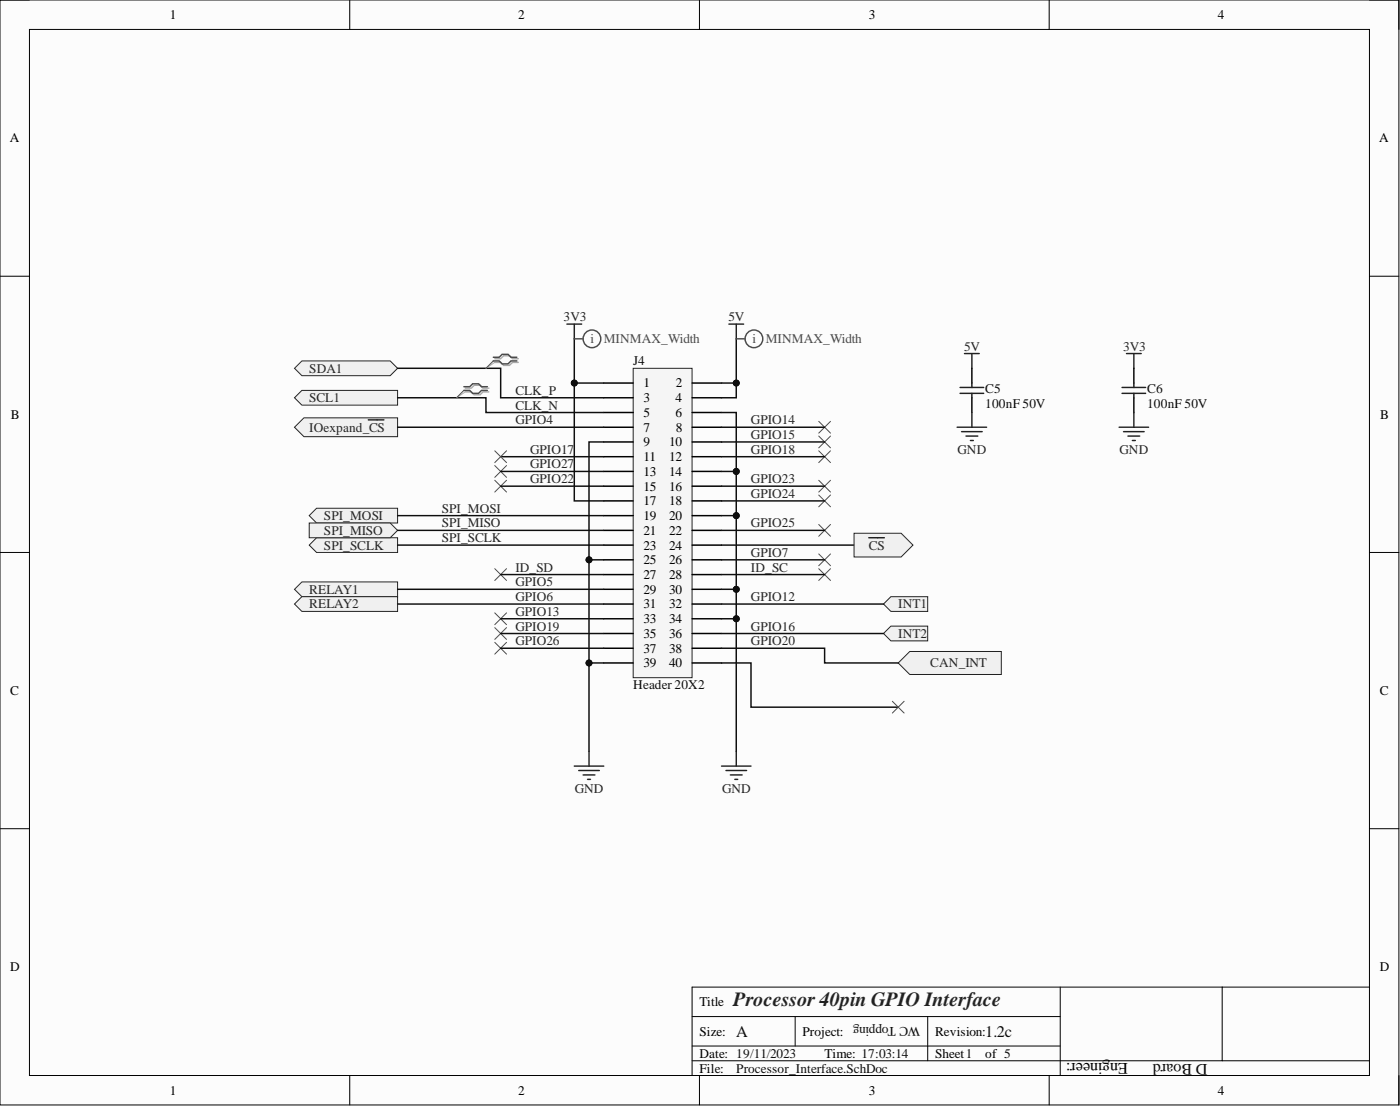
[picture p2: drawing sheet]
<svg xmlns="http://www.w3.org/2000/svg" width="241mm" height="190mm" viewBox="0 0 241 190" stroke-linecap="round" stroke-linejoin="round" font-family="sans-serif">
<defs><g id="words">
<text font-size="3.5" fill="#262626" x="126.4" y="173.3">Processor 40pin GPIO Interface</text>
<g font-size="2.8" fill="#0e0e0e">
<text x="126.9" y="178.6">A</text>
<text x="169.8" y="178.6">1.2c</text>
<text x="208.1" y="183.3" transform="rotate(-180 208.1 183.3)">D Board</text>
</g>
<text font-size="2.8" x="194.4" y="183" transform="rotate(-180 194.4 183)">Engineer:</text>
<g font-size="2.3">
<text x="29.3" y="3.3">1</text>
<text x="89.3" y="3.3">2</text>
<text x="149.7" y="3.3">3</text>
<text x="209.9" y="3.3">4</text>
<text x="1.7" y="24.5">A</text>
<text x="237.7" y="24.5">A</text>
<text x="110.9" y="66.7">1</text>
<text x="110.9" y="69.3">3</text>
<text x="110.9" y="71.8">5</text>
<text x="116.4" y="69.3">4</text>
<text x="116.4" y="71.8">6</text>
<text x="116.5" y="66.7">2</text>
<text x="1.9" y="72.2">B</text>
<text x="110.9" y="74.3">7</text>
<text x="110.9" y="76.9">9</text>
<text x="115.3" y="76.9">10</text>
<text x="116.5" y="74.3">8</text>
<text x="237.9" y="72.2">B</text>
<text x="110.9" y="79.4">11</text>
<text x="110.9" y="82">13</text>
<text x="115.3" y="79.4">12</text>
<text x="115.3" y="82">14</text>
<text x="110.9" y="84.5">15</text>
<text x="110.9" y="87">17</text>
<text x="110.9" y="89.6">19</text>
<text x="115.3" y="84.5">16</text>
<text x="115.3" y="87">18</text>
<text x="115.3" y="89.6">20</text>
<text x="110.9" y="92.1">21</text>
<text x="110.9" y="94.7">23</text>
<text x="115.3" y="92.1">22</text>
<text x="115.3" y="94.7">24</text>
<text x="110.9" y="97.2">25</text>
<text x="110.9" y="99.7">27</text>
<text x="115.3" y="97.2">26</text>
<text x="115.3" y="99.7">28</text>
<text x="110.9" y="102.3">29</text>
<text x="110.9" y="104.8">31</text>
<text x="110.9" y="107.3">33</text>
<text x="115.3" y="102.3">30</text>
<text x="115.3" y="104.8">32</text>
<text x="115.3" y="107.3">34</text>
<text x="110.9" y="109.9">35</text>
<text x="110.9" y="112.4">37</text>
<text x="115.3" y="109.9">36</text>
<text x="115.3" y="112.4">38</text>
<text x="1.8" y="119.7">C</text>
<text x="110.9" y="115">39</text>
<text x="115.3" y="115">40</text>
<text x="237.8" y="119.7">C</text>
<text x="1.8" y="167.3">D</text>
<text x="237.8" y="167.3">D</text>
<text x="120.6" y="173.3">Title</text>
<text x="120.6" y="178.4">Size:</text>
<text x="138.3" y="178.4">Project:</text>
<text x="161.2" y="178.4">Revision:</text>
<text x="120.6" y="182.2">Date: 19/11/2023</text>
<text x="120.6" y="184.7">File:</text>
<text x="142.1" y="182.2">Time: 17:03:14</text>
<text x="161.2" y="182.2">Sheet1</text>
<text x="169.8" y="182.2">of 5</text>
<text x="29.3" y="188.5">1</text>
<text x="89.3" y="188.5">2</text>
<text x="149.7" y="188.5">3</text>
<text x="209.9" y="188.5">4</text>
</g>
<g font-size="2.3" fill="#262626">
<text x="97.1" y="55.3">3V3</text>
<text x="125.5" y="55.3">5V</text>
<text x="53.3" y="64.2">SDA1</text>
<text x="166.2" y="60.4">5V</text>
<text x="193.6" y="60.4">3V3</text>
<text x="53.3" y="69.3">SCL1</text>
<text x="88.8" y="68">CLK_P</text>
<text x="88.8" y="70.5">CLK_N</text>
<text x="53.3" y="74.3">IOexpand_CS</text>
<text x="88.8" y="73.1">GPIO4</text>
<text x="129.4" y="73.1">GPIO14</text>
<text x="129.4" y="75.6">GPIO15</text>
<text x="91.4" y="78.2">GPIO17</text>
<text x="91.4" y="80.7">GPIO27</text>
<text x="91.4" y="83.2">GPIO22</text>
<text x="129.4" y="78.2">GPIO18</text>
<text x="129.4" y="83.2">GPIO23</text>
<text x="165.1" y="78.2">GND</text>
<text x="193" y="78.2">GND</text>
<text x="55.8" y="89.6">SPI_MOSI</text>
<text x="76.1" y="88.3">SPI_MOSI</text>
<text x="129.4" y="85.8">GPIO24</text>
<text x="55.8" y="94.7">SPI_SCLK</text>
<text x="55.8" y="92.1">SPI_MISO</text>
<text x="76.1" y="90.8">SPI_MISO</text>
<text x="76.1" y="93.4">SPI_SCLK</text>
<text x="129.4" y="95.9">GPIO7</text>
<text x="129.4" y="90.8">GPIO25</text>
<text x="149.7" y="94.7">CS</text>
<text x="88.8" y="98.5">ID_SD</text>
<text x="88.8" y="101">GPIO5</text>
<text x="129.4" y="98.5">ID_SC</text>
<text x="53.3" y="102.3">RELAY1</text>
<text x="53.3" y="104.8">RELAY2</text>
<text x="88.8" y="106.1">GPIO13</text>
<text x="88.8" y="103.5">GPIO6</text>
<text x="129.4" y="103.5">GPIO12</text>
<text x="154.8" y="104.8">INT1</text>
<text x="88.8" y="111.1">GPIO26</text>
<text x="88.8" y="108.6">GPIO19</text>
<text x="129.4" y="108.6">GPIO16</text>
<text x="129.4" y="111.1">GPIO20</text>
<text x="154.8" y="109.9">INT2</text>
<text x="160.3" y="115">CAN_INT</text>
<text x="99.1" y="136.5">GND</text>
<text x="124.4" y="136.5">GND</text>
</g>
<g font-size="2.3" fill="#4c4c4c">
<text x="101.8" y="59.1">i</text>
<text x="104.1" y="59.1">MINMAX_Width</text>
<text x="129.7" y="59.1">i</text>
<text x="132" y="59.1">MINMAX_Width</text>
</g>
<g font-size="2.3" fill="#0e0e0e">
<text x="109.1" y="62.9">J4</text>
<text x="169.8" y="67.8">C5</text>
<text x="169.8" y="70.3">100nF 50V</text>
<text x="197.7" y="67.8">C6</text>
<text x="197.7" y="70.3">100nF 50V</text>
<text x="109.1" y="118.8">Header 20X2</text>
<text x="158.6" y="176.9" transform="rotate(-180 158.6 176.9)">WC Topping</text>
<text x="126.9" y="184.7">Processor_Interface.SchDoc</text>
</g>
</g></defs>
<path d="M0 0h241.1v190.3h-241.1z" fill-rule="evenodd" fill="#fcfcfc"/>
<path d="M0 0h241.1v190.3h-241.1z" fill="none" stroke="#000" stroke-width=".17"/>
<path d="M5.1 5.1h230.9v180.1h-230.9z" fill-rule="evenodd" fill="#fcfcfc"/>
<g fill="none" stroke="#000" stroke-width=".17">
<path d="M0 0h5.1M60.3 0v5.1M120.6 0v5.1M180.8 0v5.1M236 0h5.1v5.1M5.1 5.1h230.9v180.1h-230.9zM0 47.6h5.1M236 47.6h5.1M0 95.2h5.1M236 95.2h5.1M0 142.7h5.1M236 142.7h5.1"/>
<path d="M119.3 175.1h63.4M137.1 175.1v5.1M159.9 175.1v7.6M182.7 170v15.2M210.7 170v12.7M236 170h-116.7v15.2M60.3 185.2v5.1M119.3 182.7h116.7M119.3 180.2h63.4M120.6 185.2v5.1M180.8 185.2v5.1M241.1 185.2v5.1"/>
</g>
<path d="M97.7 55.8h2.6M99 55.8v2.6M125.6 55.8h2.6M126.9 55.8v2.6M166.2 60.9h2.6M167.5 60.9v2.5" fill="none" stroke="#262626" stroke-width=".25"/>
<path d="M109.1 63.4h10.2v53.3h-10.2z" fill-rule="evenodd" fill="#f5f5f5"/>
<path d="M109.1 63.4h10.2v53.3h-10.2z" fill="none" stroke="#262626" stroke-width=".17"/>
<g fill="none" stroke="#000" stroke-width=".25">
<path d="M104.1 66h5M104.1 68.5h5M104.1 71.1h5M104.1 73.6h5M104.1 76.1h5M104.1 78.7h5M119.3 66h5.1M119.3 68.5h5.1M119.3 71.1h5.1M119.3 73.6h5.1M119.3 76.1h5.1M119.3 78.7h5.1"/>
<path d="M167.5 63.4v2.6M167.5 68.5v2.6M104.1 81.2h5M104.1 83.7h5M104.1 86.3h5M104.1 88.8h5M104.1 91.4h5M104.1 93.9h5M104.1 96.4h5M104.1 99h5M119.3 81.2h5.1M119.3 83.7h5.1"/>
<path d="M119.3 86.3h5.1M119.3 88.8h5.1M119.3 91.4h5.1M119.3 93.9h5.1M119.3 96.4h5.1M119.3 99h5.1M104.1 101.5h5M104.1 104h5M104.1 106.6h5M104.1 109.1h5M104.1 111.7h5M104.1 114.2h5"/>
<path d="M119.3 101.5h5.1M119.3 104h5.1M119.3 106.6h5.1M119.3 109.1h5.1M119.3 111.7h5.1M119.3 114.2h5.1"/>
</g>
<path d="M165.5 66.7h4M165.5 67.8h4M167.5 66v.7M167.5 67.8v.7" fill="none" stroke="#1c1c1c" stroke-width=".25"/>
<g fill="none" stroke="#262626" stroke-width=".25">
<path d="M165 73.6h5M165.7 74.3h3.6M166.5 75.1h2M167.3 75.9h.5M167.5 71.1v2.5M99 132h5.1M99.7 132.7h3.6M100.5 133.5h2M101.3 134.2h.5M101.5 129.4v2.6M124.4 132h5M125.1 132.7h3.6"/>
<path d="M125.9 133.5h2M126.6 134.2h.6M126.9 129.4v2.6"/>
</g>
<g fill="none" stroke="#4c4c4c" stroke-width=".17">
<path d="M141.1 72.6l2 2M141.1 75.1l2 2M141.1 77.6l2 2.1M143.1 72.6l-2 2M143.1 75.1l-2 2M143.1 77.6l-2 2.1M85.3 80.2l2 2M85.3 82.7l2 2.1M85.3 98l2 2M87.3 80.2l-2 2M87.3 82.7l-2 2.1M87.3 98l-2 2"/>
<path d="M141.1 98l2 2M143.1 98l-2 2M85.3 110.6l2 2.1M87.3 110.6l-2 2.1"/>
</g>
<path d="M154.8 114.2l2-2h15.8v4h-15.8z" fill-rule="evenodd" fill="#f0f0f0"/>
<path d="M154.8 114.2l2-2h15.8v4h-15.8z" fill="none" stroke="#262626" stroke-width=".17"/>
<path d="M53.3 93.9l1.3-1.3h13.9v2.6h-13.9z" fill-rule="evenodd" fill="#f0f0f0"/>
<path d="M53.3 93.9l1.3-1.3h13.9v2.6h-13.9z" fill="none" stroke="#262626" stroke-width=".17"/>
<path d="M53.3 88.8l1.3-1.3h13.9v2.6h-13.9z" fill-rule="evenodd" fill="#f0f0f0"/>
<path d="M53.3 88.8l1.3-1.3h13.9v2.6h-13.9z" fill="none" stroke="#262626" stroke-width=".17"/>
<path d="M53.3 90.1h14l1.2 1.3-1.2 1.2h-14z" fill-rule="evenodd" fill="#f0f0f0"/>
<path d="M53.3 90.1h14l1.2 1.3-1.2 1.2h-14z" fill="none" stroke="#262626" stroke-width=".17"/>
<path d="M141.1 82.7l2 2.1M141.1 85.3l2 2M141.1 90.3l2 2.1M143.1 82.7l-2 2.1M143.1 85.3l-2 2M143.1 90.3l-2 2.1M85.3 105.6l2 2M85.3 108.1l2 2M87.3 105.6l-2 2M87.3 108.1l-2 2" fill="none" stroke="#4c4c4c" stroke-width=".17"/>
<path d="M50.8 63.4l1.2-1.2h15.3l1.2 1.2-1.2 1.3h-15.3z" fill-rule="evenodd" fill="#f0f0f0"/>
<path d="M50.8 63.4l1.2-1.2h15.3l1.2 1.2-1.2 1.3h-15.3z" fill="none" stroke="#262626" stroke-width=".17"/>
<path d="M50.8 68.5l1.2-1.3h16.5v2.6h-16.5z" fill-rule="evenodd" fill="#f0f0f0"/>
<path d="M50.8 68.5l1.2-1.3h16.5v2.6h-16.5z" fill="none" stroke="#262626" stroke-width=".17"/>
<path d="M50.8 73.6l1.6-1.6h16.1v3.2h-16.1z" fill-rule="evenodd" fill="#f0f0f0"/>
<path d="M50.8 73.6l1.6-1.6h16.1v3.2h-16.1z" fill="none" stroke="#262626" stroke-width=".17"/>
<path d="M63.5 72.3h2.7" fill="none" stroke="#262626" stroke-width=".25"/>
<path d="M50.8 101.5l1.2-1.3h16.5v2.6h-16.5z" fill-rule="evenodd" fill="#f0f0f0"/>
<path d="M50.8 101.5l1.2-1.3h16.5v2.6h-16.5z" fill="none" stroke="#262626" stroke-width=".17"/>
<path d="M50.8 104l1.2-1.2h16.5v2.5h-16.5z" fill-rule="evenodd" fill="#f0f0f0"/>
<path d="M50.8 104l1.2-1.2h16.5v2.5h-16.5z" fill="none" stroke="#262626" stroke-width=".17"/>
<path d="M141.1 95.4l2 2M143.1 95.4l-2 2" fill="none" stroke="#4c4c4c" stroke-width=".17"/>
<path d="M152.3 104l1.2-1.2h6.4v2.5h-6.4z" fill-rule="evenodd" fill="#f0f0f0"/>
<path d="M152.3 104l1.2-1.2h6.4v2.5h-6.4z" fill="none" stroke="#262626" stroke-width=".17"/>
<path d="M152.3 109.1l1.2-1.3h6.4v2.6h-6.4z" fill-rule="evenodd" fill="#f0f0f0"/>
<path d="M152.3 109.1l1.2-1.3h6.4v2.6h-6.4z" fill="none" stroke="#262626" stroke-width=".17"/>
<path d="M126.9 58.4v7.6h-2.5" fill="none" stroke="#0e0e0e" stroke-width=".25"/>
<circle cx="126.9" cy="66" r=".51" fill="#0e0e0e"/>
<circle cx="126.9" cy="66" r=".51" fill="none" stroke="#0e0e0e" stroke-width=".17"/>
<path d="M99 66h5.1" fill="none" stroke="#0e0e0e" stroke-width=".25"/>
<circle cx="99" cy="66" r=".51" fill="#0e0e0e"/>
<circle cx="99" cy="66" r=".51" fill="none" stroke="#0e0e0e" stroke-width=".17"/>
<path d="M126.9 66v2.5h-2.5" fill="none" stroke="#0e0e0e" stroke-width=".25"/>
<circle cx="126.9" cy="66" r=".51" fill="#0e0e0e"/>
<circle cx="126.9" cy="66" r=".51" fill="none" stroke="#0e0e0e" stroke-width=".17"/>
<path d="M99 58.4v27.9h5.1" fill="none" stroke="#0e0e0e" stroke-width=".25"/>
<circle cx="99" cy="66" r=".51" fill="#0e0e0e"/>
<circle cx="99" cy="66" r=".51" fill="none" stroke="#0e0e0e" stroke-width=".17"/>
<path d="M68.5 73.6h35.6M124.4 71.1h2.5v10.1h-2.5M124.4 73.6h17.7" fill="none" stroke="#0e0e0e" stroke-width=".25"/>
<circle cx="126.9" cy="81.2" r=".51" fill="#0e0e0e"/>
<circle cx="126.9" cy="81.2" r=".51" fill="none" stroke="#0e0e0e" stroke-width=".17"/>
<path d="M86.3 78.7h17.8M124.4 76.1h17.7M124.4 78.7h17.7M86.3 81.2h17.8M86.3 83.7h17.8M124.4 83.7h17.7M126.9 81.2v7.6h-2.5" fill="none" stroke="#0e0e0e" stroke-width=".25"/>
<circle cx="126.9" cy="81.2" r=".51" fill="#0e0e0e"/>
<circle cx="126.9" cy="81.2" r=".51" fill="none" stroke="#0e0e0e" stroke-width=".17"/>
<circle cx="126.9" cy="88.8" r=".51" fill="#0e0e0e"/>
<circle cx="126.9" cy="88.8" r=".51" fill="none" stroke="#0e0e0e" stroke-width=".17"/>
<path d="M68.5 88.8h35.6M68.5 91.4h35.6M68.5 93.9h35.6M124.4 86.3h17.7M124.4 91.4h17.7M124.4 93.9h22.8M126.9 88.8v12.7h-2.5" fill="none" stroke="#0e0e0e" stroke-width=".25"/>
<circle cx="126.9" cy="88.8" r=".51" fill="#0e0e0e"/>
<circle cx="126.9" cy="88.8" r=".51" fill="none" stroke="#0e0e0e" stroke-width=".17"/>
<circle cx="126.9" cy="101.5" r=".51" fill="#0e0e0e"/>
<circle cx="126.9" cy="101.5" r=".51" fill="none" stroke="#0e0e0e" stroke-width=".17"/>
<path d="M101.5 96.4h2.6M124.4 96.4h17.7" fill="none" stroke="#0e0e0e" stroke-width=".25"/>
<circle cx="101.5" cy="96.4" r=".51" fill="#0e0e0e"/>
<circle cx="101.5" cy="96.4" r=".51" fill="none" stroke="#0e0e0e" stroke-width=".17"/>
<path d="M104.1 76.1h-2.6v53.3M86.3 99h17.8M124.4 99h17.7M68.5 101.5h35.6" fill="none" stroke="#0e0e0e" stroke-width=".25"/>
<circle cx="101.5" cy="96.4" r=".51" fill="#0e0e0e"/>
<circle cx="101.5" cy="96.4" r=".51" fill="none" stroke="#0e0e0e" stroke-width=".17"/>
<circle cx="101.5" cy="114.2" r=".51" fill="#0e0e0e"/>
<circle cx="101.5" cy="114.2" r=".51" fill="none" stroke="#0e0e0e" stroke-width=".17"/>
<path d="M68.5 104h35.6M124.4 104h27.9M126.9 101.5v5.1h-2.5" fill="none" stroke="#0e0e0e" stroke-width=".25"/>
<circle cx="126.9" cy="101.5" r=".51" fill="#0e0e0e"/>
<circle cx="126.9" cy="101.5" r=".51" fill="none" stroke="#0e0e0e" stroke-width=".17"/>
<circle cx="126.9" cy="106.6" r=".51" fill="#0e0e0e"/>
<circle cx="126.9" cy="106.6" r=".51" fill="none" stroke="#0e0e0e" stroke-width=".17"/>
<path d="M86.3 106.6h17.8M86.3 109.1h17.8M86.3 111.7h17.8M101.5 114.2h2.6M124.4 109.1h27.9" fill="none" stroke="#0e0e0e" stroke-width=".25"/>
<circle cx="101.5" cy="114.2" r=".51" fill="#0e0e0e"/>
<circle cx="101.5" cy="114.2" r=".51" fill="none" stroke="#0e0e0e" stroke-width=".17"/>
<path d="M126.9 106.6v22.8" fill="none" stroke="#0e0e0e" stroke-width=".25"/>
<circle cx="126.9" cy="106.6" r=".51" fill="#0e0e0e"/>
<circle cx="126.9" cy="106.6" r=".51" fill="none" stroke="#0e0e0e" stroke-width=".17"/>
<path d="M68.5 63.4h17.8v5.1h17.8M68.5 68.5h15.3v2.6h20.3M124.4 114.2h5v7.6h25.4M124.4 111.7h17.7v2.5h12.7" fill="none" stroke="#0e0e0e" stroke-width=".25"/>
<path d="M147.2 91.8h8.1l2.1 2.1-2.1 2h-8.1z" fill-rule="evenodd" fill="#f0f0f0"/>
<path d="M147.2 91.8h8.1l2.1 2.1-2.1 2h-8.1z" fill="none" stroke="#262626" stroke-width=".17"/>
<path d="M192.9 73.6h5.1M193.7 74.3h3.5M194.2 60.9h2.5M194.4 75.1h2M195.2 75.9h.5M195.4 60.9v2.5M195.4 71.1v2.5M149.7 92.6h2.7" fill="none" stroke="#262626" stroke-width=".25"/>
<path d="M79.9 67.2l-1.2 1.3M85 62.2l-1.2 1.2M85.3 77.6l2 2.1M87.3 77.6l-2 2.1M153.8 120.8l2 2M155.8 120.8l-2 2" fill="none" stroke="#4c4c4c" stroke-width=".17"/>
<path d="M195.4 63.4v2.6M195.4 68.5v2.6" fill="none" stroke="#000" stroke-width=".25"/>
<path d="M193.4 66.7h4.1M193.4 67.8h4.1M195.4 66v.7M195.4 67.8v.7" fill="none" stroke="#1c1c1c" stroke-width=".25"/>
<path d="M80.2 66.9h1l.5-.5h1l.5 .5h1.1M80.2 67.5h1l.5 .5h1l.5-.5h1.1M85.3 61.8h1l.5-.5h1l.5 .5h1M85.3 62.4h1l.5 .5h1l.5-.5h1" fill="none" stroke="#aeaeae" stroke-width=".25"/>
<path d="M80.2 67.5l-1.5 1M85.3 62.4l-1.5 1" fill="none" stroke="#aeaeae" stroke-width=".17"/>
<g fill="none" stroke="#4c4c4c" stroke-width=".25">
<path d="M99 58.4h1.5M126.9 58.4h1.5M79.9 66.6h1.1l.5-.5h1l.5 .5h1M79.9 67.2h1.1l.5 .6h1l.5-.6h1M85 61.5h1l.5-.5h1.1l.5 .5h1M85 62.2h1l.5 .5h1.1l.5-.5h1"/>
<circle cx="102" cy="58.4" r="1.52"/>
<circle cx="129.9" cy="58.4" r="1.52"/>
</g>
<use href="#words"/>
</svg>
